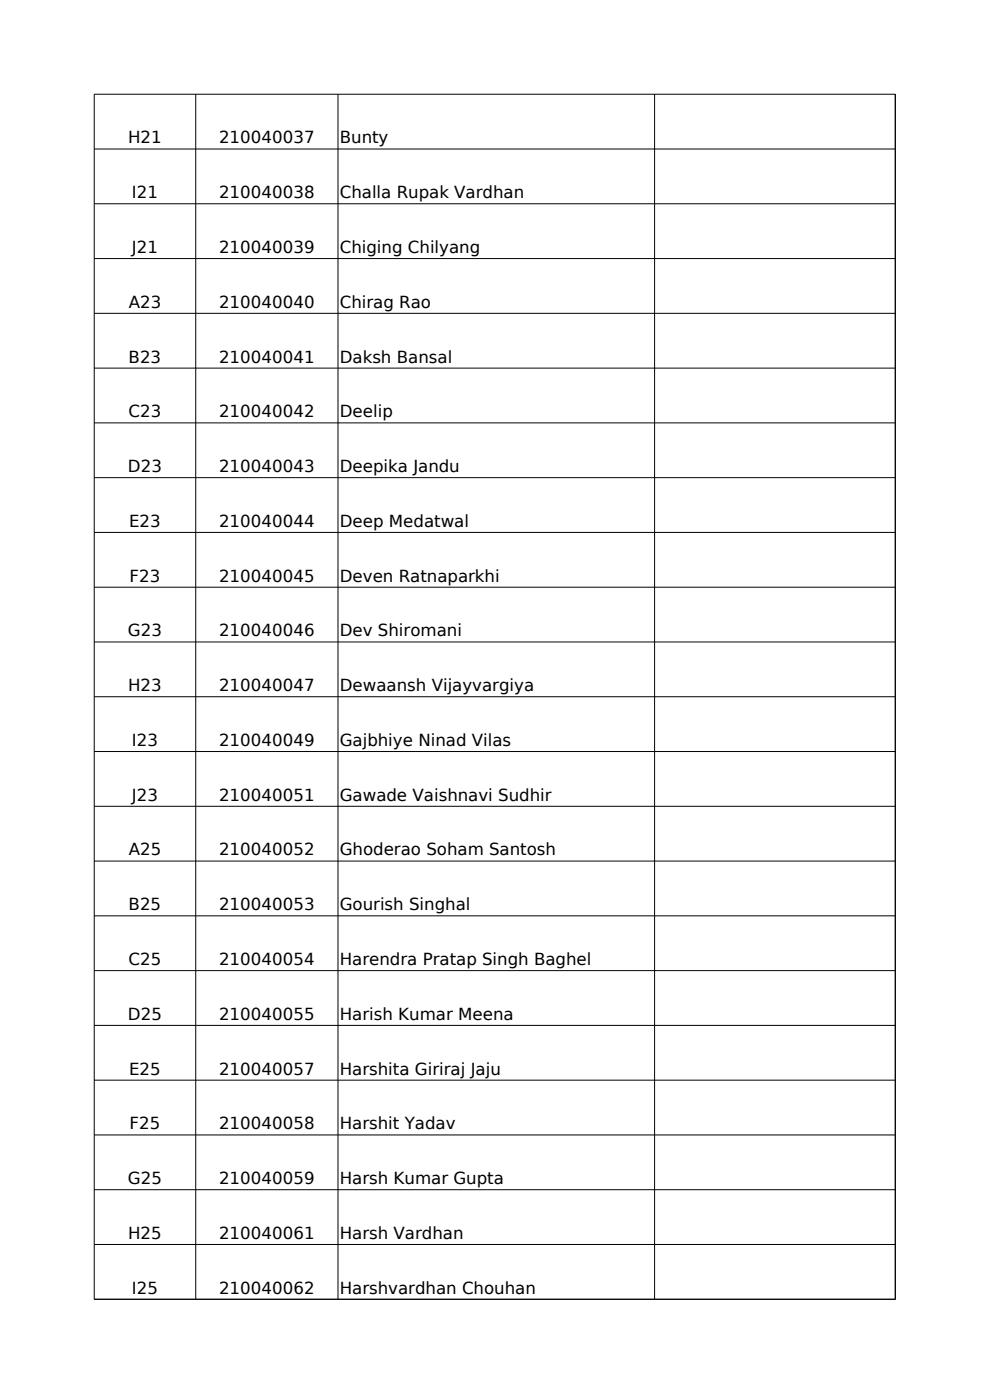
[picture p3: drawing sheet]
<svg xmlns="http://www.w3.org/2000/svg" width="210mm" height="297mm" viewBox="0 0 210 297" stroke-linecap="round" stroke-linejoin="round" font-family="sans-serif">
<defs><g id="words">
<g font-size="3.5">
<text x="27.2" y="30.4">H21</text>
<text x="46.5" y="30.4">210040037</text>
<text x="72.1" y="30.4">Bunty</text>
<text x="28" y="42.1">I21</text>
<text x="46.5" y="42.1">210040038</text>
<text x="72.1" y="42.1">Challa Rupak Vardhan</text>
<text x="28" y="53.7">J21</text>
<text x="46.5" y="53.7">210040039</text>
<text x="72.1" y="53.7">Chiging Chilyang</text>
<text x="27.3" y="65.3">A23</text>
<text x="46.5" y="65.3">210040040</text>
<text x="72.1" y="65.3">Chirag Rao</text>
<text x="27.3" y="76.9">B23</text>
<text x="46.5" y="76.9">210040041</text>
<text x="72.1" y="76.9">Daksh Bansal</text>
<text x="27.3" y="88.5">C23</text>
<text x="46.5" y="88.5">210040042</text>
<text x="72.1" y="88.5">Deelip</text>
<text x="27.1" y="100.2">D23</text>
<text x="46.5" y="100.2">210040043</text>
<text x="72.1" y="100.2">Deepika Jandu</text>
<text x="27.4" y="111.8">E23</text>
<text x="46.5" y="111.8">210040044</text>
<text x="72.1" y="111.8">Deep Medatwal</text>
<text x="27.5" y="123.4">F23</text>
<text x="46.5" y="123.4">210040045</text>
<text x="72.1" y="123.4">Deven Ratnaparkhi</text>
<text x="27.1" y="135">G23</text>
<text x="46.5" y="135">210040046</text>
<text x="72.1" y="135">Dev Shiromani</text>
<text x="27.2" y="146.6">H23</text>
<text x="46.5" y="146.6">210040047</text>
<text x="72.1" y="146.6">Dewaansh Vijayvargiya</text>
<text x="28" y="158.3">I23</text>
<text x="46.5" y="158.3">210040049</text>
<text x="72.1" y="158.3">Gajbhiye Ninad Vilas</text>
<text x="28" y="169.9">J23</text>
<text x="46.5" y="169.9">210040051</text>
<text x="72.1" y="169.9">Gawade Vaishnavi Sudhir</text>
<text x="27.3" y="181.5">A25</text>
<text x="46.5" y="181.5">210040052</text>
<text x="72.1" y="181.5">Ghoderao Soham Santosh</text>
<text x="27.3" y="193.1">B25</text>
<text x="46.5" y="193.1">210040053</text>
<text x="72.1" y="193.1">Gourish Singhal</text>
<text x="27.3" y="204.7">C25</text>
<text x="46.5" y="204.7">210040054</text>
<text x="72.1" y="204.7">Harendra Pratap Singh Baghel</text>
<text x="27.1" y="216.3">D25</text>
<text x="46.5" y="216.3">210040055</text>
<text x="72.1" y="216.3">Harish Kumar Meena</text>
<text x="27.4" y="228">E25</text>
<text x="46.5" y="228">210040057</text>
<text x="72.1" y="228">Harshita Giriraj Jaju</text>
<text x="27.5" y="239.6">F25</text>
<text x="46.5" y="239.6">210040058</text>
<text x="72.1" y="239.6">Harshit Yadav</text>
<text x="27.1" y="251.2">G25</text>
<text x="46.5" y="251.2">210040059</text>
<text x="72.1" y="251.2">Harsh Kumar Gupta</text>
<text x="27.2" y="262.8">H25</text>
<text x="46.5" y="262.8">210040061</text>
<text x="72.1" y="262.8">Harsh Vardhan</text>
<text x="28" y="274.4">I25</text>
<text x="46.5" y="274.4">210040062</text>
<text x="72.1" y="274.4">Harshvardhan Chouhan</text>
</g>
</g></defs>
<g fill="none" stroke="#000" stroke-width=".21">
<path d="M41.5 20v255.7M71.7 20v255.7M138.9 20v255.7M189.9 20v255.7M189.9 20h-169.9v255.7M20 31.6h169.9M20 43.2h169.9M20 54.9h169.9M20 66.5h169.9M20 78.1h169.9M20 89.7h169.9M20 101.3h169.9"/>
<path d="M20 113h169.9M20 124.6h169.9M20 136.2h169.9M20 147.8h169.9M20 159.4h169.9M20 171.1h169.9M20 182.7h169.9M20 194.3h169.9M20 205.9h169.9M20 217.5h169.9M20 229.2h169.9M20 240.8h169.9"/>
<path d="M20 252.4h169.9M20 264h169.9M20 275.6h169.9"/>
</g>
<use href="#words"/>
</svg>
